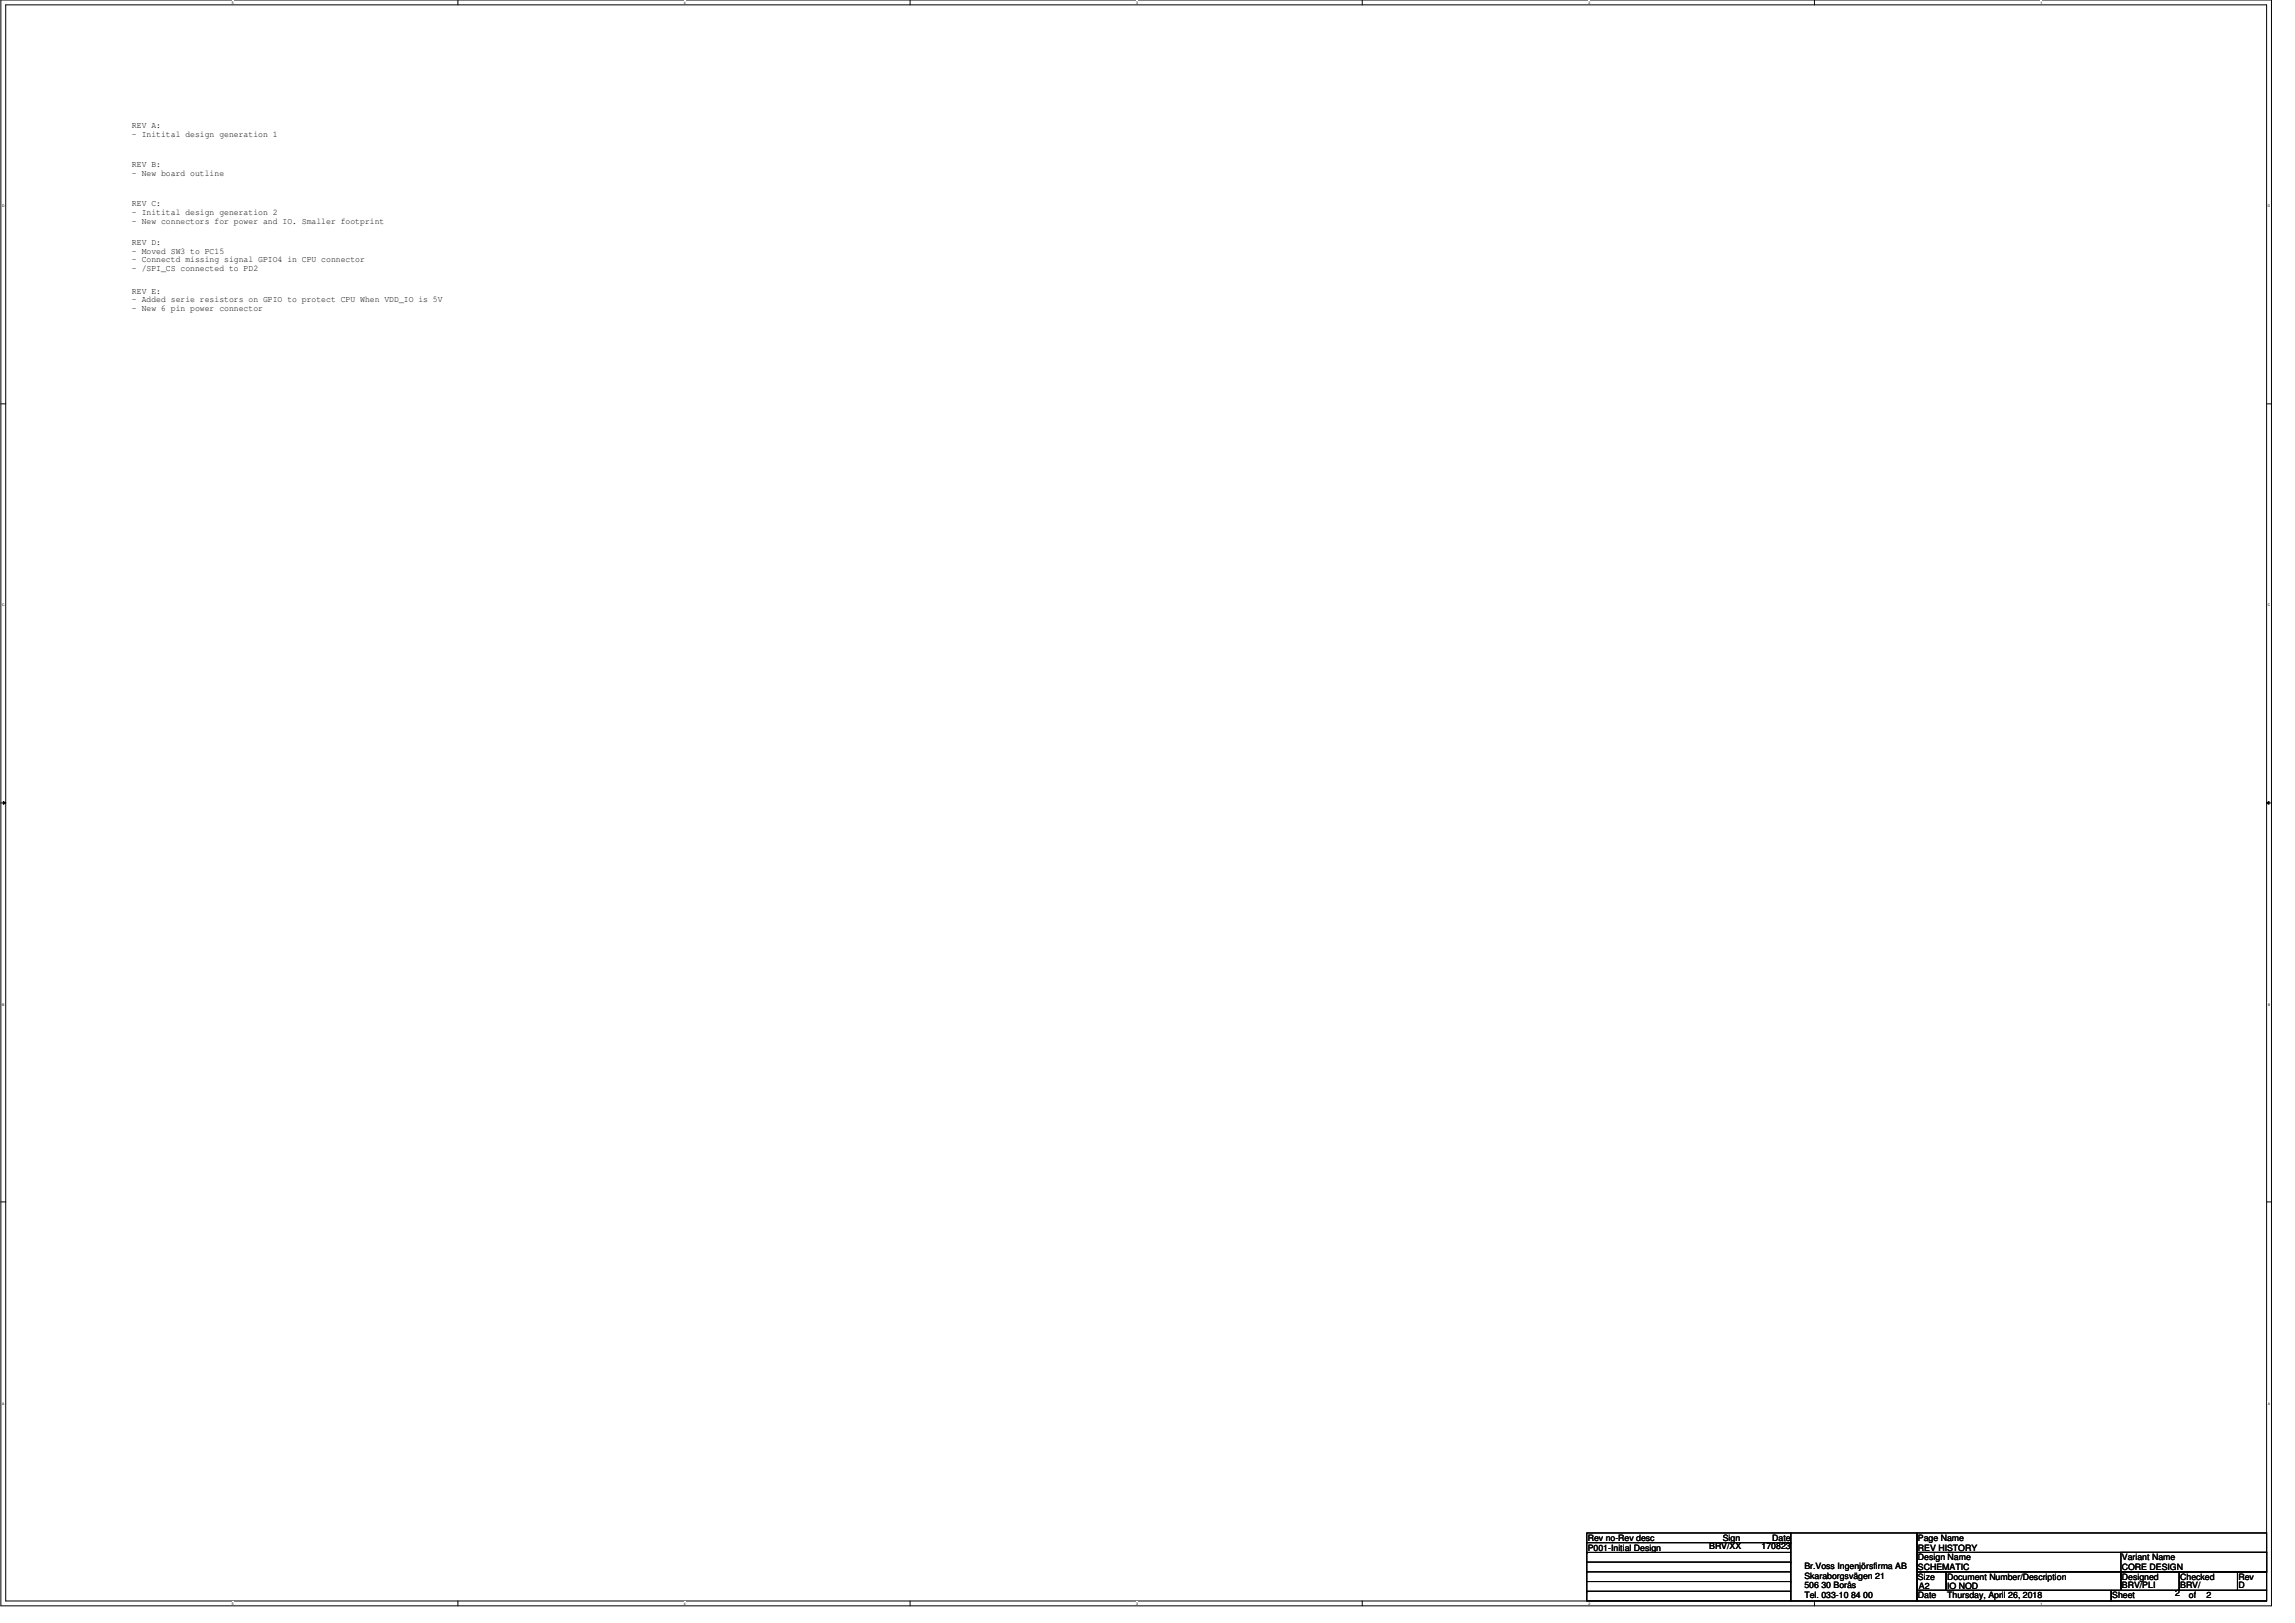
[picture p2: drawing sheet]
<svg xmlns="http://www.w3.org/2000/svg" width="420mm" height="297mm" viewBox="0 0 420 297" stroke-linecap="round" stroke-linejoin="round" font-family="sans-serif">
<defs><g id="words">
<g font-size="1.6">
<text x="24.2" y="23.5">REV A:</text>
<text x="24.2" y="25.1">- Initital design generation 1</text>
<text x="24.2" y="30.6">REV B:</text>
<text x="24.2" y="32.2">- New board outline</text>
<text x="24.2" y="37.7">REV C:</text>
<text x="24.2" y="39.3">- Initital design generation 2</text>
<text x="24.2" y="40.9">- New connectors for power and IO. Smaller footprint</text>
<text x="24.2" y="44.8">REV D:</text>
<text x="24.2" y="46.4">- Moved SW3 to PC15</text>
<text x="24.2" y="48">- Connectd missing signal GPIO4 in CPU connector</text>
<text x="24.2" y="49.6">- /SPI_CS connected to PD2</text>
<text x="24.2" y="53.7">REV E:</text>
<text x="24.2" y="55.3">- Added serie resistors on GPIO to protect CPU When VDD_IO is 5V</text>
<text x="24.2" y="56.9">- New 6 pin power connector</text>
<text x="290.7" y="283.8">P001-Initial Design</text>
<text x="290.7" y="282">Rev no-Rev desc</text>
<text x="312.9" y="283.4">BRV/XX</text>
<text x="315.4" y="282">Sign</text>
<text x="322.5" y="283.4">170823</text>
<text x="324.5" y="282">Date</text>
<text x="330.3" y="287.2">Br.Voss Ingenjörsfirma AB</text>
<text x="351.1" y="285.6">Design Name</text>
<text x="351.1" y="282">Page Name</text>
<text x="351.1" y="283.8">REV HISTORY</text>
<text x="351.1" y="287.3">SCHEMATIC</text>
<text x="388.5" y="285.6">Variant Name</text>
<text x="388.5" y="287.3">CORE DESIGN</text>
<text x="330.3" y="288.9">Skaraborgsvägen 21</text>
<text x="330.3" y="290.7">506 30 Borås</text>
<text x="330.3" y="292.5">Tel. 033-10 84 00</text>
<text x="351.1" y="289.1">Size</text>
<text x="351.1" y="292.5">Date</text>
<text x="351.3" y="290.9">A2</text>
<text x="356.5" y="289.1">Document Number/Description</text>
<text x="356.5" y="290.9">IO NOD</text>
<text x="356.5" y="292.5">Thursday, April 26, 2018</text>
<text x="386.7" y="292.5">Sheet</text>
<text x="388.5" y="289.1">Designed</text>
<text x="388.5" y="290.7">BRV/PLI</text>
<text x="398.2" y="292.1">2</text>
<text x="399.1" y="289.1">Checked</text>
<text x="399.1" y="290.7">BRV/</text>
<text x="400.7" y="292.5">of</text>
<text x="403.9" y="292.5">2</text>
<text x="409.8" y="289.1">Rev</text>
<text x="409.8" y="290.7">D</text>
</g>
<g font-size=".6">
<text x="42.4" y=".7">5</text>
<text x="125.2" y=".7">4</text>
<text x="208" y=".7">3</text>
<text x="290.8" y=".7">2</text>
<text x="373.6" y=".7">1</text>
<text x=".4" y="38">D</text>
<text x="415.2" y="38">D</text>
<text x=".4" y="111">C</text>
<text x="415.2" y="111">C</text>
<text x=".4" y="184">B</text>
<text x="415.2" y="184">B</text>
<text x=".4" y="257.1">A</text>
<text x="415.2" y="257.1">A</text>
<text x="42.4" y="293.7">5</text>
<text x="125.2" y="293.7">4</text>
<text x="208" y="293.7">3</text>
<text x="290.8" y="293.7">2</text>
<text x="373.6" y="293.7">1</text>
</g>
</g></defs>
<path d="M.2 0h415.7v293.9h-415.7zM1 .9h414v292.1h-414z" fill="none" stroke="#000" stroke-width=".18"/>
<g fill="#fff">
<path d="M42.4 .1h.4v.7h-.4z"/>
<path d="M42.4 293.1h.4v.7h-.4z"/>
</g>
<path d="M83.8 0v.9M83.8 293v.9" fill="none" stroke="#000" stroke-width=".18"/>
<g fill="#fff">
<path d="M125.2 .1h.4v.7h-.4z"/>
<path d="M125.2 293.1h.4v.7h-.4z"/>
</g>
<path d="M166.6 0v.9M166.6 293v.9" fill="none" stroke="#000" stroke-width=".18"/>
<g fill="#fff">
<path d="M208 .1h.4v.7h-.4z"/>
<path d="M208 293.1h.4v.7h-.4z"/>
</g>
<path d="M249.4 0v.9M249.4 293v.9" fill="none" stroke="#000" stroke-width=".18"/>
<g fill="#fff">
<path d="M290.8 .1h.3v.7h-.3z"/>
<path d="M290.8 293.1h.3v.7h-.3z"/>
</g>
<path d="M332.2 0v.9M332.2 293v.9" fill="none" stroke="#000" stroke-width=".18"/>
<g fill="#fff">
<path d="M373.6 .1h.3v.7h-.3z"/>
<path d="M373.6 293.1h.3v.7h-.3z"/>
<path d="M.4 37.4h.4v.7h-.4z"/>
<path d="M415.2 37.4h.4v.7h-.4z"/>
<path d="M.4 110.4h.4v.7h-.4z"/>
<path d="M415.2 110.4h.4v.7h-.4z"/>
</g>
<path d="M.2 73.9h.8M415 73.9h.9" fill="none" stroke="#000" stroke-width=".18"/>
<g fill="#fff">
<path d="M.4 183.5h.4v.7h-.4z"/>
<path d="M415.2 183.5h.4v.7h-.4z"/>
</g>
<path d="M.2 146.9h.8M.6 146.7l.4 .2-.4 .3zM415 146.9l.4-.2v.5zM415 146.9h.9" fill="none" stroke="#000" stroke-width=".18"/>
<path d="M.6 146.7l.4 .2-.4 .3zM415 146.9l.4-.2v.5z" fill="#000"/>
<g fill="#fff">
<path d="M.4 256.5h.4v.7h-.4z"/>
<path d="M415.2 256.5h.4v.7h-.4z"/>
</g>
<g fill="none" stroke="#000" stroke-width=".18">
<path d="M.2 220h.8M415 220h.9M290.5 280.6h37.3v12.4h-37.3zM290.5 284.1h.1M290.5 287.7h.1M290.5 291.2h.1M290.5 282.3h37.3M290.5 284.1h37.3M290.5 285.9h37.3M290.5 287.7h37.3M290.5 289.5h37.3M290.5 291.2h37.3"/>
<path d="M327.8 280.6h23.2v12.4h-23.2zM327.8 282.3h.1M327.8 285.9h.1M327.8 289.5h.1M351 280.6h64v3.5h-64zM351 284.1h64v3.6h-64zM351 287.7h5.3v3.4h-5.3zM351 291.1h35.5v1.9h-35.5zM356.3 287.7h32v3.4h-32zM386.5 291.1h28.5v1.9h-28.5zM388.3 287.7h10.7v3.4h-10.7zM388.3 284.1h26.7v3.6h-26.7z"/>
<path d="M399 287.7h10.6v3.4h-10.6zM409.6 287.7h5.4v3.4h-5.4z"/>
</g>
<use href="#words"/>
</svg>
